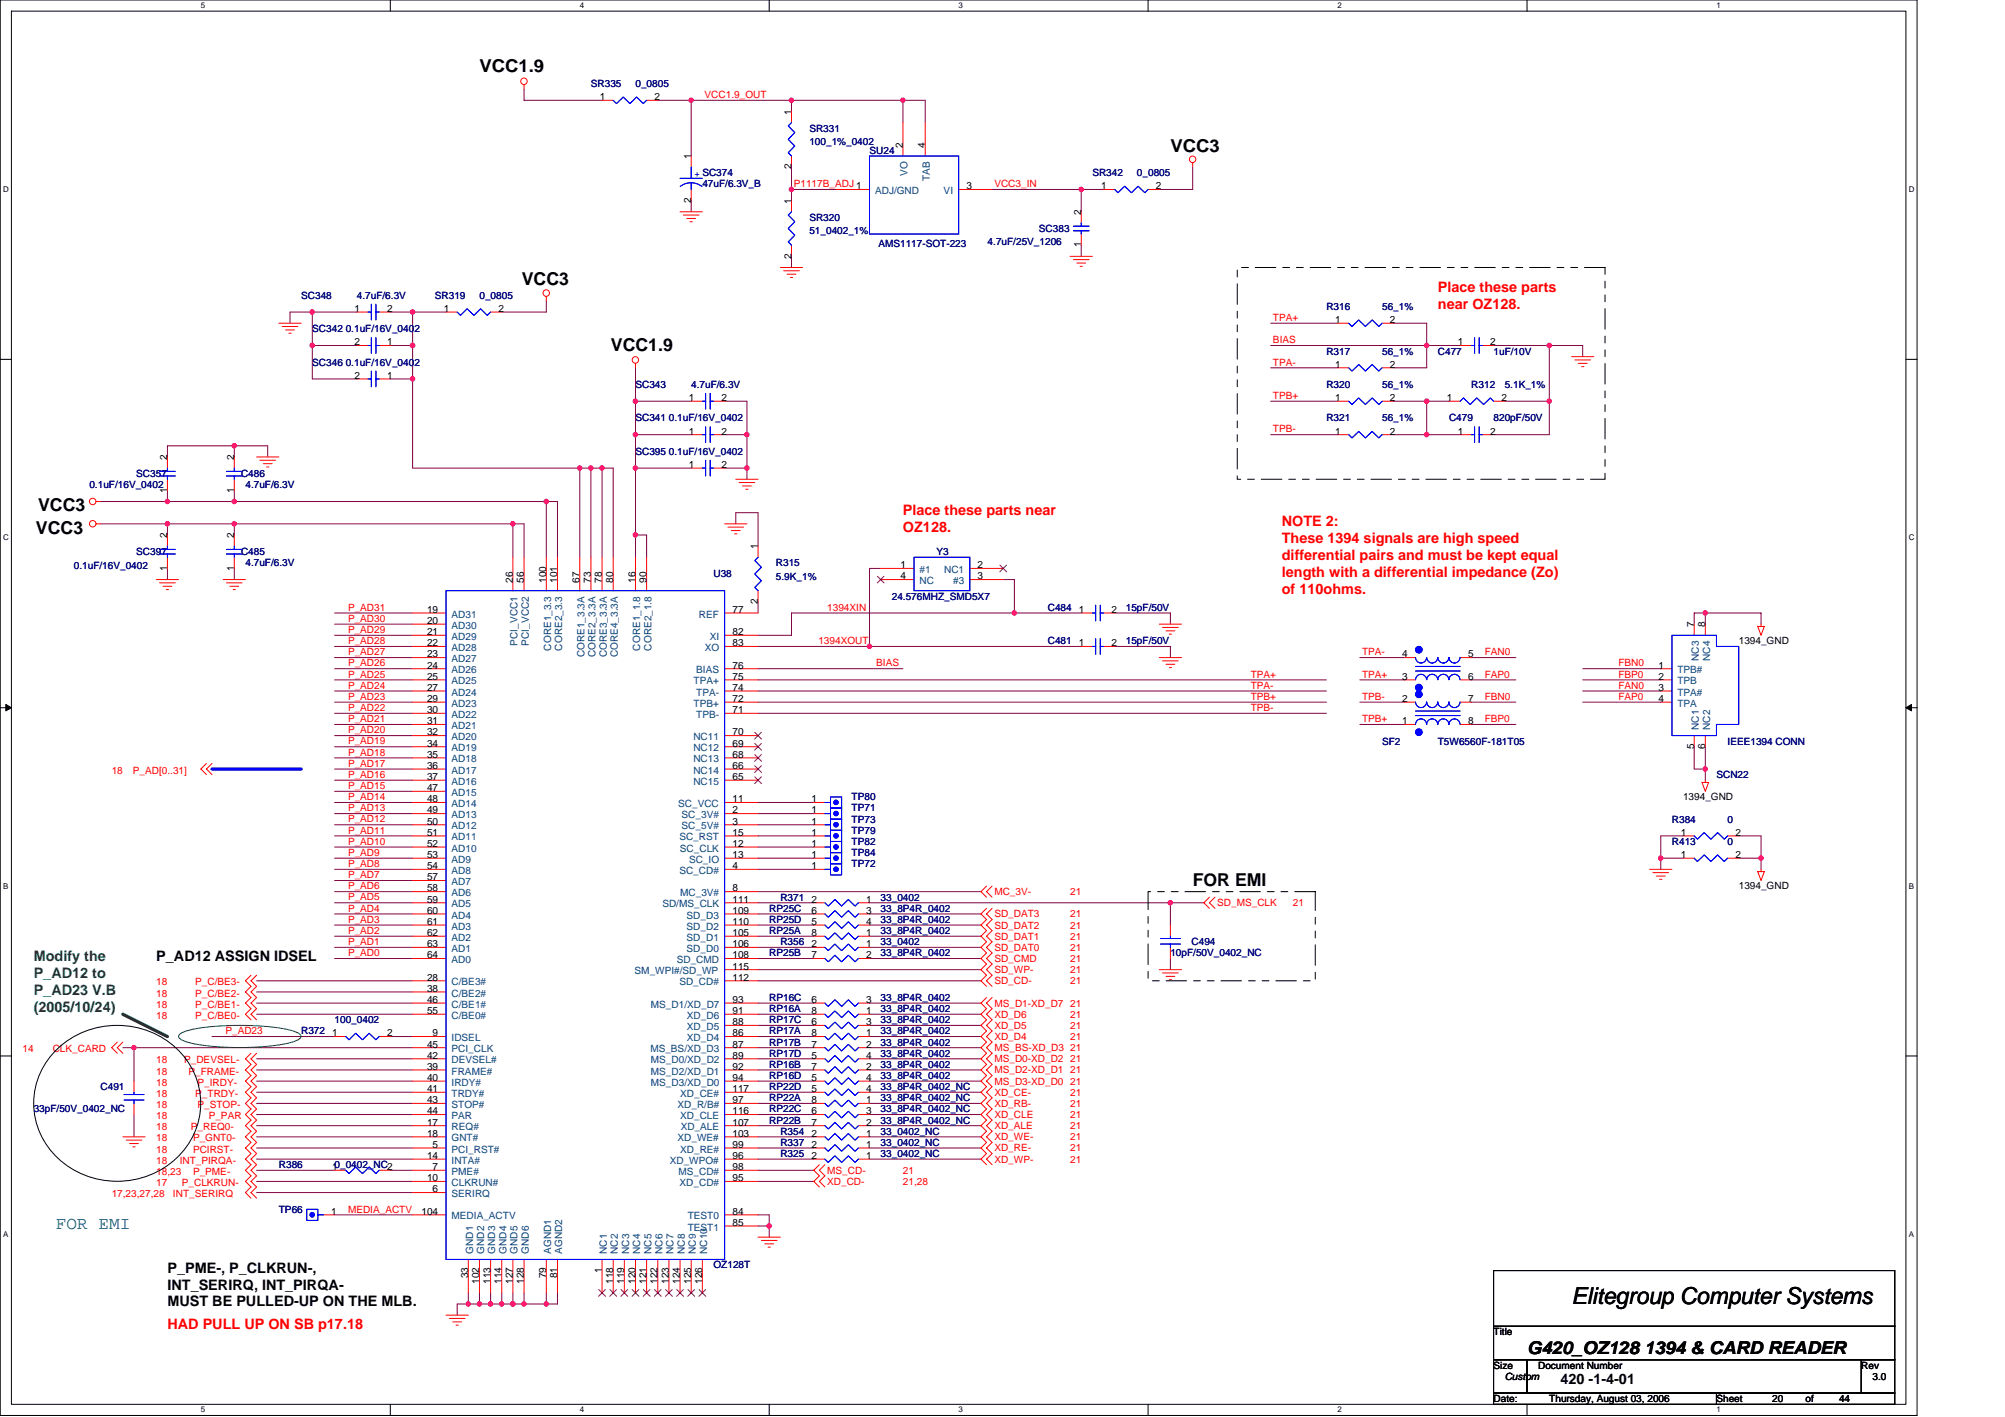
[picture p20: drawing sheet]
<svg xmlns="http://www.w3.org/2000/svg" width="297mm" height="210mm" viewBox="0 0 297 210" stroke-linecap="round" stroke-linejoin="round" font-family="sans-serif">
<defs><g id="words">
<text font-size="3.5" x="232.8" y="193.1">Elitegroup Computer Systems</text>
<g font-size="2.6">
<text x="71" y="10.7">VCC1.9</text>
<text x="173.4" y="22.6">VCC3</text>
<text x="77.3" y="42.2">VCC3</text>
<text x="90.5" y="52">VCC1.9</text>
<text x="5.6" y="75.7">VCC3</text>
<text x="5.3" y="79">VCC3</text>
<text x="176.7" y="131.2">FOR EMI</text>
<text x="226.2" y="200.5">G420_OZ128 1394 &amp; CARD READER</text>
</g>
<text font-size="2.6" fill="#008080" x="8.3" y="182.1">FOR EMI</text>
<g font-size="2.1" fill="#f00">
<text x="213" y="43.3">Place these parts</text>
<text x="213" y="45.8">near OZ128.</text>
<text x="133.8" y="76.3">Place these parts near</text>
<text x="189.9" y="77.9">NOTE 2:</text>
<text x="133.8" y="78.8">OZ128.</text>
<text x="189.9" y="80.5">These 1394 signals are high speed</text>
<text x="189.9" y="83">differential pairs and must be kept equal</text>
<text x="189.9" y="85.5">length with a differential impedance (Zo)</text>
<text x="189.9" y="88">of 110ohms.</text>
<text x="24.8" y="196.8">HAD PULL UP ON SB p17.18</text>
</g>
<g font-size="2.1" fill="#008000">
<text x="5" y="142.3">Modify the</text>
<text x="5" y="144.8">P_AD12 to</text>
<text x="5" y="147.4">P_AD23 V.B</text>
<text x="5" y="149.9">(2005/10/24)</text>
</g>
<g font-size="2.1">
<text x="23.2" y="142.3">P_AD12 ASSIGN IDSEL</text>
<text x="24.8" y="188.6">P_PME-, P_CLKRUN-,</text>
<text x="24.8" y="191.1">INT_SERIRQ, INT_PIRQA-</text>
<text x="24.8" y="193.5">MUST BE PULLED-UP ON THE MLB.</text>
<text x="231.2" y="205.1">420 -1-4-01</text>
</g>
<g font-size="1.5" fill="#000080">
<text x="87.5" y="12.9">SR335</text>
<text x="94.1" y="12.9">0_0805</text>
<text x="119.9" y="19.5">SR331</text>
<text x="119.9" y="21.5">100_1%_0402</text>
<text x="128.8" y="22.8">SU24</text>
<text x="104.1" y="27.7">47uF/6.3V_B</text>
<text x="161.8" y="26.1">SR342</text>
<text x="168.4" y="26.1">0_0805</text>
<text x="119.9" y="32.7">SR320</text>
<text x="119.9" y="34.7">51_0402_1%</text>
<text x="153.9" y="34.4">SC383</text>
<text x="130.1" y="36.7">AMS1117-SOT-223</text>
<text x="146.3" y="36.3">4.7uF/25V_1206</text>
<text x="44.6" y="44.3">SC348</text>
<text x="52.9" y="44.3">4.7uF/6.3V</text>
<text x="64.4" y="44.3">SR319</text>
<text x="71" y="44.3">0_0805</text>
<text x="196.5" y="45.9">R316</text>
<text x="204.8" y="45.9">56_1%</text>
<text x="46.3" y="49.2">SC342 0.1uF/16V_0402</text>
<text x="196.5" y="52.5">R317</text>
<text x="204.8" y="52.5">56_1%</text>
<text x="213" y="52.5">C477</text>
<text x="221.3" y="52.5">1uF/10V</text>
<text x="46.3" y="54.2">SC346 0.1uF/16V_0402</text>
<text x="94.1" y="57.5">SC343</text>
<text x="102.4" y="57.5">4.7uF/6.3V</text>
<text x="196.5" y="57.5">R320</text>
<text x="204.8" y="57.5">56_1%</text>
<text x="218" y="57.5">R312</text>
<text x="222.9" y="57.5">5.1K_1%</text>
<text x="94.1" y="62.4">SC341 0.1uF/16V_0402</text>
<text x="196.5" y="62.4">R321</text>
<text x="204.8" y="62.4">56_1%</text>
<text x="214.7" y="62.4">C479</text>
<text x="221.3" y="62.4">820pF/50V</text>
<text x="20.2" y="70.7">SC357</text>
<text x="35.7" y="70.7">C486</text>
<text x="94.1" y="67.4">SC395 0.1uF/16V_0402</text>
<text x="13.2" y="72.3">0.1uF/16V_0402</text>
<text x="36.4" y="72.3">4.7uF/6.3V</text>
<text x="20.2" y="82.2">SC397</text>
<text x="35.7" y="82.2">C485</text>
<text x="36.4" y="83.9">4.7uF/6.3V</text>
<text x="115" y="83.9">R315</text>
<text x="138.7" y="82.2">Y3</text>
<text x="10.9" y="84.2">0.1uF/16V_0402</text>
<text x="105.7" y="85.5">U38</text>
<text x="115" y="85.9">5.9K_1%</text>
<text x="132.1" y="88.8">24.576MHZ_SMD5X7</text>
<text x="155.2" y="95.4">C481</text>
<text x="155.2" y="90.5">C484</text>
<text x="166.8" y="95.4">15pF/50V</text>
<text x="166.8" y="90.5">15pF/50V</text>
<text x="204.8" y="110.3">SF2</text>
<text x="213" y="110.3">T5W6560F-181T05</text>
<text x="255.9" y="110.3">IEEE1394 CONN</text>
<text x="126.2" y="118.6">TP80</text>
<text x="254.3" y="115.3">SCN22</text>
<text x="126.2" y="121.9">TP73</text>
<text x="126.2" y="123.5">TP79</text>
<text x="126.2" y="125.2">TP82</text>
<text x="126.2" y="120.2">TP71</text>
<text x="247.7" y="125.2">R413</text>
<text x="247.7" y="121.9">R384</text>
<text x="255.9" y="125.2">0</text>
<text x="255.9" y="121.9">0</text>
<text x="126.2" y="126.8">TP84</text>
<text x="126.2" y="128.5">TP72</text>
<text x="114" y="136.7">RP25D</text>
<text x="114" y="135.1">RP25C</text>
<text x="115.6" y="133.4">R371</text>
<text x="130.5" y="133.4">33_0402</text>
<text x="130.5" y="136.7">33_8P4R_0402</text>
<text x="130.5" y="135.1">33_8P4R_0402</text>
<text x="114" y="141.7">RP25B</text>
<text x="114" y="138.4">RP25A</text>
<text x="115.6" y="140">R356</text>
<text x="130.5" y="140">33_0402</text>
<text x="130.5" y="141.7">33_8P4R_0402</text>
<text x="130.5" y="138.4">33_8P4R_0402</text>
<text x="173.4" y="141.7">10pF/50V_0402_NC</text>
<text x="176.5" y="140">C494</text>
<text x="114" y="149.9">RP16A</text>
<text x="114" y="148.3">RP16C</text>
<text x="130.5" y="148.3">33_8P4R_0402</text>
<text x="130.5" y="149.9">33_8P4R_0402</text>
<text x="44.6" y="153.2">R372</text>
<text x="49.6" y="151.6">100_0402</text>
<text x="114" y="153.2">RP17A</text>
<text x="114" y="154.9">RP17B</text>
<text x="114" y="151.6">RP17C</text>
<text x="130.5" y="151.6">33_8P4R_0402</text>
<text x="130.5" y="153.2">33_8P4R_0402</text>
<text x="130.5" y="154.9">33_8P4R_0402</text>
<text x="14.9" y="161.5">C491</text>
<text x="114" y="156.5">RP17D</text>
<text x="114" y="161.5">RP22D</text>
<text x="114" y="158.2">RP16B</text>
<text x="114" y="159.8">RP16D</text>
<text x="130.5" y="156.5">33_8P4R_0402</text>
<text x="130.5" y="161.5">33_8P4R_0402_NC</text>
<text x="130.5" y="159.8">33_8P4R_0402</text>
<text x="130.5" y="158.2">33_8P4R_0402</text>
<text x="5" y="164.8">33pF/50V_0402_NC</text>
<text x="114" y="163.1">RP22A</text>
<text x="114" y="164.8">RP22C</text>
<text x="114" y="166.4">RP22B</text>
<text x="130.5" y="164.8">33_8P4R_0402_NC</text>
<text x="130.5" y="163.1">33_8P4R_0402_NC</text>
<text x="130.5" y="166.4">33_8P4R_0402_NC</text>
<text x="41.3" y="173">R386</text>
<text x="115.6" y="168.1">R354</text>
<text x="115.6" y="171.4">R325</text>
<text x="115.6" y="169.7">R337</text>
<text x="130.5" y="168.1">33_0402_NC</text>
<text x="130.5" y="171.4">33_0402_NC</text>
<text x="130.5" y="169.7">33_0402_NC</text>
<text x="41.3" y="179.6">TP66</text>
<text x="105.7" y="187.9">OZ128T</text>
</g>
<g font-size="1.5">
<text x="88.9" y="14.8">1</text>
<text x="97" y="14.8">2</text>
<text x="117.2" y="17" transform="rotate(-90 117.2 17)">1</text>
<text x="102.4" y="23.6" transform="rotate(-90 102.4 23.6)">1</text>
<text x="133.7" y="21.9" transform="rotate(-90 133.7 21.9)">2</text>
<text x="137.1" y="21.9" transform="rotate(-90 137.1 21.9)">4</text>
<text x="117.2" y="25.1" transform="rotate(-90 117.2 25.1)">2</text>
<text x="143.2" y="28">3</text>
<text x="163.1" y="28">1</text>
<text x="171.3" y="28">2</text>
<text x="102.4" y="30.1" transform="rotate(-90 102.4 30.1)">2</text>
<text x="117.2" y="30.2" transform="rotate(-90 117.2 30.2)">1</text>
<text x="160.2" y="31.9" transform="rotate(-90 160.2 31.9)">2</text>
<text x="117.2" y="38.3" transform="rotate(-90 117.2 38.3)">2</text>
<text x="160.2" y="36.7" transform="rotate(-90 160.2 36.7)">1</text>
<text x="52.5" y="46.2">1</text>
<text x="57.3" y="46.2">2</text>
<text x="65.7" y="46.2">1</text>
<text x="73.8" y="46.2">2</text>
<text x="197.8" y="47.9">1</text>
<text x="205.9" y="47.9">2</text>
<text x="52.5" y="51.2">2</text>
<text x="57.3" y="51.2">1</text>
<text x="216" y="51.2">1</text>
<text x="220.8" y="51.2">2</text>
<text x="52.5" y="56.1">2</text>
<text x="57.3" y="56.1">1</text>
<text x="102.1" y="59.4">1</text>
<text x="106.9" y="59.4">2</text>
<text x="197.8" y="54.5">1</text>
<text x="197.8" y="59.4">1</text>
<text x="205.9" y="54.5">2</text>
<text x="205.9" y="59.4">2</text>
<text x="214.3" y="59.4">1</text>
<text x="222.4" y="59.4">2</text>
<text x="102.1" y="64.4">1</text>
<text x="106.9" y="64.4">2</text>
<text x="197.8" y="64.4">1</text>
<text x="205.9" y="64.4">2</text>
<text x="216" y="64.4">1</text>
<text x="220.8" y="64.4">2</text>
<text x="24.8" y="68.2" transform="rotate(-90 24.8 68.2)">2</text>
<text x="34.7" y="68.2" transform="rotate(-90 34.7 68.2)">2</text>
<text x="102.1" y="69.3">1</text>
<text x="106.9" y="69.3">2</text>
<text x="24.8" y="73" transform="rotate(-90 24.8 73)">1</text>
<text x="34.7" y="73" transform="rotate(-90 34.7 73)">1</text>
<text x="24.8" y="79.7" transform="rotate(-90 24.8 79.7)">2</text>
<text x="34.7" y="79.7" transform="rotate(-90 34.7 79.7)">2</text>
<text x="112.3" y="81.4" transform="rotate(-90 112.3 81.4)">1</text>
<text x="24.8" y="84.5" transform="rotate(-90 24.8 84.5)">1</text>
<text x="34.7" y="84.5" transform="rotate(-90 34.7 84.5)">1</text>
<text x="76" y="86.3" transform="rotate(-90 76 86.3)">26</text>
<text x="77.6" y="86.3" transform="rotate(-90 77.6 86.3)">56</text>
<text x="80.9" y="86.3" transform="rotate(-90 80.9 86.3)">100</text>
<text x="82.6" y="86.3" transform="rotate(-90 82.6 86.3)">101</text>
<text x="85.9" y="86.3" transform="rotate(-90 85.9 86.3)">67</text>
<text x="87.5" y="86.3" transform="rotate(-90 87.5 86.3)">73</text>
<text x="89.2" y="86.3" transform="rotate(-90 89.2 86.3)">78</text>
<text x="90.8" y="86.3" transform="rotate(-90 90.8 86.3)">80</text>
<text x="94.1" y="86.3" transform="rotate(-90 94.1 86.3)">16</text>
<text x="95.8" y="86.3" transform="rotate(-90 95.8 86.3)">90</text>
<text x="112.3" y="89.5" transform="rotate(-90 112.3 89.5)">2</text>
<text x="133.4" y="85.8">4</text>
<text x="133.4" y="84.2">1</text>
<text x="144.8" y="85.8">3</text>
<text x="144.8" y="84.2">2</text>
<text x="63.3" y="90.8">19</text>
<text x="63.3" y="92.4">20</text>
<text x="63.3" y="94.1">21</text>
<text x="63.3" y="95.7">22</text>
<text x="108.5" y="94.1">82</text>
<text x="108.5" y="95.7">83</text>
<text x="108.5" y="90.8">77</text>
<text x="159.8" y="95.7">1</text>
<text x="159.8" y="90.8">1</text>
<text x="164.7" y="95.7">2</text>
<text x="164.7" y="90.8">2</text>
<text x="251" y="92.9" transform="rotate(-90 251 92.9)">7</text>
<text x="252.6" y="92.9" transform="rotate(-90 252.6 92.9)">8</text>
<text x="257.6" y="95.4">1394_GND</text>
<text x="63.3" y="97.4">23</text>
<text x="63.3" y="99">24</text>
<text x="63.3" y="100.7">25</text>
<text x="108.5" y="99">76</text>
<text x="108.5" y="100.7">75</text>
<text x="207.7" y="100.7">3</text>
<text x="207.7" y="97.4">4</text>
<text x="217.5" y="97.4">5</text>
<text x="217.5" y="100.7">6</text>
<text x="245.7" y="99">1</text>
<text x="245.7" y="100.7">2</text>
<text x="63.3" y="102.3">27</text>
<text x="63.3" y="104">29</text>
<text x="63.3" y="105.6">30</text>
<text x="63.3" y="107.3">31</text>
<text x="108.5" y="102.3">74</text>
<text x="108.5" y="105.6">71</text>
<text x="108.5" y="104">72</text>
<text x="207.7" y="107.3">1</text>
<text x="207.7" y="104">2</text>
<text x="217.5" y="107.3">8</text>
<text x="217.5" y="104">7</text>
<text x="245.7" y="102.3">3</text>
<text x="245.7" y="104">4</text>
<text x="63.3" y="108.9">32</text>
<text x="63.3" y="110.6">34</text>
<text x="63.3" y="112.2">35</text>
<text x="63.3" y="113.9">36</text>
<text x="108.5" y="108.9">70</text>
<text x="108.5" y="110.6">69</text>
<text x="108.5" y="112.2">68</text>
<text x="108.5" y="113.9">66</text>
<text x="251" y="111" transform="rotate(-90 251 111)">5</text>
<text x="252.6" y="111" transform="rotate(-90 252.6 111)">6</text>
<text x="63.3" y="115.5">37</text>
<text x="63.3" y="117.2">47</text>
<text x="63.3" y="118.9">48</text>
<text x="108.5" y="115.5">65</text>
<text x="108.5" y="118.9">11</text>
<text x="120.2" y="118.9">1</text>
<text x="249.3" y="118.6">1394_GND</text>
<text x="63.3" y="120.5">49</text>
<text x="63.3" y="122.2">50</text>
<text x="63.3" y="123.8">51</text>
<text x="63.3" y="125.5">52</text>
<text x="108.5" y="123.8">15</text>
<text x="108.5" y="120.5">2</text>
<text x="108.5" y="122.2">3</text>
<text x="108.5" y="125.5">12</text>
<text x="120.2" y="122.2">1</text>
<text x="120.2" y="123.8">1</text>
<text x="120.2" y="125.5">1</text>
<text x="120.2" y="120.5">1</text>
<text x="249" y="123.8">1</text>
<text x="257.1" y="123.8">2</text>
<text x="63.3" y="127.1">53</text>
<text x="63.3" y="128.8">54</text>
<text x="63.3" y="130.4">57</text>
<text x="108.5" y="127.1">13</text>
<text x="108.5" y="128.8">4</text>
<text x="120.2" y="127.1">1</text>
<text x="120.2" y="128.8">1</text>
<text x="249" y="127.1">1</text>
<text x="257.1" y="127.1">2</text>
<text x="257.6" y="131.8">1394_GND</text>
<text x="63.3" y="132.1">58</text>
<text x="63.3" y="133.7">59</text>
<text x="63.3" y="135.4">60</text>
<text x="63.3" y="137">61</text>
<text x="108.5" y="133.7">111</text>
<text x="108.5" y="135.4">109</text>
<text x="108.5" y="137">110</text>
<text x="108.5" y="132.1">8</text>
<text x="120.2" y="137">5</text>
<text x="120.2" y="135.4">6</text>
<text x="120.2" y="133.7">2</text>
<text x="128.3" y="137">4</text>
<text x="128.3" y="135.4">3</text>
<text x="128.3" y="133.7">1</text>
<text x="63.3" y="138.7">62</text>
<text x="63.3" y="140.3">63</text>
<text x="63.3" y="142">64</text>
<text x="108.5" y="142">108</text>
<text x="108.5" y="143.6">115</text>
<text x="108.5" y="138.7">105</text>
<text x="108.5" y="140.3">106</text>
<text x="120.2" y="142">7</text>
<text x="120.2" y="140.3">2</text>
<text x="120.2" y="138.7">8</text>
<text x="128.3" y="142">2</text>
<text x="128.3" y="140.3">1</text>
<text x="128.3" y="138.7">1</text>
<text x="63.3" y="145.3">28</text>
<text x="63.3" y="146.9">38</text>
<text x="63.3" y="148.6">46</text>
<text x="108.5" y="145.3">112</text>
<text x="108.5" y="148.6">93</text>
<text x="120.2" y="148.6">6</text>
<text x="128.3" y="148.6">3</text>
<text x="49.2" y="153.5">1</text>
<text x="57.3" y="153.5">2</text>
<text x="63.3" y="150.2">55</text>
<text x="63.3" y="155.2">45</text>
<text x="64.1" y="153.5">9</text>
<text x="108.5" y="155.2">87</text>
<text x="108.5" y="150.2">91</text>
<text x="108.5" y="151.9">88</text>
<text x="108.5" y="153.5">86</text>
<text x="120.2" y="150.2">8</text>
<text x="120.2" y="153.5">8</text>
<text x="120.2" y="155.2">7</text>
<text x="120.2" y="151.9">6</text>
<text x="128.3" y="150.2">1</text>
<text x="128.3" y="153.5">1</text>
<text x="128.3" y="155.2">2</text>
<text x="128.3" y="151.9">3</text>
<text x="63.3" y="156.8">42</text>
<text x="63.3" y="158.5">39</text>
<text x="63.3" y="160.1">40</text>
<text x="63.3" y="161.8">41</text>
<text x="108.5" y="156.8">89</text>
<text x="108.5" y="158.5">92</text>
<text x="108.5" y="160.1">94</text>
<text x="108.5" y="161.8">117</text>
<text x="120.2" y="156.8">5</text>
<text x="120.2" y="161.8">5</text>
<text x="120.2" y="158.5">7</text>
<text x="120.2" y="160.1">5</text>
<text x="128.3" y="156.8">4</text>
<text x="128.3" y="161.8">4</text>
<text x="128.3" y="158.5">2</text>
<text x="128.3" y="160.1">4</text>
<text x="63.3" y="163.4">43</text>
<text x="63.3" y="165.1">44</text>
<text x="63.3" y="166.7">17</text>
<text x="108.5" y="163.4">97</text>
<text x="108.5" y="166.7">107</text>
<text x="108.5" y="165.1">116</text>
<text x="120.2" y="163.4">8</text>
<text x="120.2" y="165.1">6</text>
<text x="120.2" y="166.7">7</text>
<text x="128.3" y="163.4">1</text>
<text x="128.3" y="165.1">3</text>
<text x="128.3" y="166.7">2</text>
<text x="49.2" y="173.3">10_0402_NC2</text>
<text x="63.3" y="168.4">18</text>
<text x="63.3" y="171.7">14</text>
<text x="64.1" y="170">5</text>
<text x="64.1" y="173.3">7</text>
<text x="108.5" y="173.3">98</text>
<text x="108.5" y="168.4">103</text>
<text x="108.5" y="170">99</text>
<text x="108.5" y="171.7">96</text>
<text x="120.2" y="168.4">2</text>
<text x="120.2" y="171.7">2</text>
<text x="120.2" y="170">2</text>
<text x="128.3" y="168.4">1</text>
<text x="128.3" y="171.7">1</text>
<text x="128.3" y="170">1</text>
<text x="49.1" y="179.9">1</text>
<text x="62.4" y="179.9">104</text>
<text x="63.3" y="175">10</text>
<text x="64.1" y="176.6">6</text>
<text x="108.5" y="175">95</text>
<text x="108.5" y="179.9">84</text>
<text x="108.5" y="181.6">85</text>
<text x="69.4" y="189.4" transform="rotate(-90 69.4 189.4)">33</text>
<text x="71" y="190.2" transform="rotate(-90 71 190.2)">102</text>
<text x="72.7" y="190.2" transform="rotate(-90 72.7 190.2)">113</text>
<text x="74.3" y="190.2" transform="rotate(-90 74.3 190.2)">114</text>
<text x="76" y="190.2" transform="rotate(-90 76 190.2)">127</text>
<text x="77.6" y="190.2" transform="rotate(-90 77.6 190.2)">128</text>
<text x="80.9" y="189.4" transform="rotate(-90 80.9 189.4)">79</text>
<text x="82.6" y="189.4" transform="rotate(-90 82.6 189.4)">81</text>
<text x="89.2" y="188.6" transform="rotate(-90 89.2 188.6)">1</text>
<text x="90.8" y="190.2" transform="rotate(-90 90.8 190.2)">118</text>
<text x="92.5" y="190.2" transform="rotate(-90 92.5 190.2)">119</text>
<text x="94.1" y="190.2" transform="rotate(-90 94.1 190.2)">120</text>
<text x="95.8" y="190.2" transform="rotate(-90 95.8 190.2)">121</text>
<text x="97.4" y="190.2" transform="rotate(-90 97.4 190.2)">122</text>
<text x="99.1" y="190.2" transform="rotate(-90 99.1 190.2)">123</text>
<text x="100.7" y="190.2" transform="rotate(-90 100.7 190.2)">124</text>
<text x="102.4" y="190.2" transform="rotate(-90 102.4 190.2)">125</text>
<text x="104" y="190.2" transform="rotate(-90 104 190.2)">126</text>
<text x="221.3" y="197.8">Title</text>
<text x="221.3" y="202.8">Size</text>
<text x="227.9" y="202.8">Document Number</text>
<text x="275.8" y="202.8">Rev</text>
<text x="221.3" y="207.7">Date:</text>
<text x="222.9" y="204.4">Custom</text>
<text x="229.5" y="207.7">Thursday, August 03, 2006</text>
<text x="254.3" y="207.7">Sheet</text>
<text x="262.5" y="207.7">20</text>
<text x="267.5" y="207.7">of</text>
<text x="272.5" y="207.7">44</text>
<text x="277.4" y="204.4">3.0</text>
</g>
<g font-size="1.5" fill="#f00">
<text x="104.4" y="14.5">VCC1.9_OUT</text>
<text x="117.6" y="27.7">P1117B_ADJ 1</text>
<text x="147.3" y="27.7">VCC3_IN</text>
<text x="188.6" y="47.5">TPA+</text>
<text x="188.6" y="50.8">BIAS</text>
<text x="188.6" y="54.1">TPA-</text>
<text x="188.6" y="59.1">TPB+</text>
<text x="188.6" y="64.1">TPB-</text>
<text x="51.6" y="90.5">P_AD31</text>
<text x="51.6" y="92.1">P_AD30</text>
<text x="51.6" y="93.8">P_AD29</text>
<text x="51.6" y="95.4">P_AD28</text>
<text x="121.2" y="95.4">1394XOUT</text>
<text x="122.6" y="90.5">1394XIN</text>
<text x="51.6" y="97.1">P_AD27</text>
<text x="51.6" y="98.7">P_AD26</text>
<text x="51.6" y="100.4">P_AD25</text>
<text x="129.8" y="98.7">BIAS</text>
<text x="185.3" y="100.4">TPA+</text>
<text x="201.8" y="100.4">TPA+</text>
<text x="201.8" y="97.1">TPA-</text>
<text x="220" y="97.1">FAN0</text>
<text x="220" y="100.4">FAP0</text>
<text x="239.8" y="98.7">FBN0</text>
<text x="239.8" y="100.4">FBP0</text>
<text x="51.6" y="102">P_AD24</text>
<text x="51.6" y="103.7">P_AD23</text>
<text x="51.6" y="105.3">P_AD22</text>
<text x="51.6" y="107">P_AD21</text>
<text x="185.3" y="102">TPA-</text>
<text x="185.3" y="103.7">TPB+</text>
<text x="185.3" y="105.3">TPB-</text>
<text x="201.8" y="107">TPB+</text>
<text x="201.8" y="103.7">TPB-</text>
<text x="220" y="103.7">FBN0</text>
<text x="220" y="107">FBP0</text>
<text x="239.8" y="103.7">FAP0</text>
<text x="239.8" y="102">FAN0</text>
<text x="51.6" y="108.6">P_AD20</text>
<text x="51.6" y="110.3">P_AD19</text>
<text x="51.6" y="111.9">P_AD18</text>
<text x="51.6" y="113.6">P_AD17</text>
<text x="16.5" y="114.6">18</text>
<text x="19.7" y="114.6">P_AD[0..31]</text>
<text x="51.6" y="115.2">P_AD16</text>
<text x="51.6" y="116.9">P_AD15</text>
<text x="51.6" y="118.5">P_AD14</text>
<text x="51.6" y="120.2">P_AD13</text>
<text x="51.6" y="121.8">P_AD12</text>
<text x="51.6" y="123.5">P_AD11</text>
<text x="51.6" y="125.1">P_AD10</text>
<text x="51.6" y="126.8">P_AD9</text>
<text x="51.6" y="128.4">P_AD8</text>
<text x="51.6" y="130.1">P_AD7</text>
<text x="51.6" y="131.7">P_AD6</text>
<text x="51.6" y="133.4">P_AD5</text>
<text x="51.6" y="135">P_AD4</text>
<text x="51.6" y="136.7">P_AD3</text>
<text x="147.3" y="132.6">MC_3V-</text>
<text x="147.3" y="137.5">SD_DAT2</text>
<text x="147.3" y="135.9">SD_DAT3</text>
<text x="158.5" y="132.6">21</text>
<text x="158.5" y="137.5">21</text>
<text x="158.5" y="135.9">21</text>
<text x="180.3" y="134.2">SD_MS_CLK</text>
<text x="191.6" y="134.2">21</text>
<text x="51.6" y="138.3">P_AD2</text>
<text x="51.6" y="140">P_AD1</text>
<text x="51.6" y="141.6">P_AD0</text>
<text x="147.3" y="142.5">SD_CMD</text>
<text x="147.3" y="140.8">SD_DAT0</text>
<text x="147.3" y="139.2">SD_DAT1</text>
<text x="158.5" y="142.5">21</text>
<text x="158.5" y="140.8">21</text>
<text x="158.5" y="139.2">21</text>
<text x="23.2" y="146">18</text>
<text x="23.2" y="147.6">18</text>
<text x="23.2" y="149.3">18</text>
<text x="28.9" y="146">P_C/BE3-</text>
<text x="28.9" y="147.6">P_C/BE2-</text>
<text x="28.9" y="149.3">P_C/BE1-</text>
<text x="147.3" y="145.8">SD_CD-</text>
<text x="147.3" y="144.1">SD_WP-</text>
<text x="147.3" y="149.1">MS_D1-XD_D7 21</text>
<text x="158.5" y="145.8">21</text>
<text x="158.5" y="144.1">21</text>
<text x="3.3" y="155.9">14</text>
<text x="7.8" y="155.9">CLK_CARD</text>
<text x="23.2" y="150.9">18</text>
<text x="28.9" y="150.9">P_C/BE0-</text>
<text x="33.4" y="153.2">P_AD23</text>
<text x="147.3" y="150.7">XD_D6</text>
<text x="147.3" y="152.4">XD_D5</text>
<text x="147.3" y="154.1">XD_D4</text>
<text x="147.3" y="155.7">MS_BS-XD_D3 21</text>
<text x="158.5" y="150.7">21</text>
<text x="158.5" y="152.4">21</text>
<text x="158.5" y="154.1">21</text>
<text x="23.2" y="157.5">18</text>
<text x="23.2" y="160.8">18</text>
<text x="23.2" y="159.2">18</text>
<text x="27.3" y="157.5">P_DEVSEL-</text>
<text x="27.9" y="159.2">P_FRAME-</text>
<text x="29.3" y="160.8">P_IRDY-</text>
<text x="147.3" y="157.4">MS_D0-XD_D2 21</text>
<text x="147.3" y="159">MS_D2-XD_D1 21</text>
<text x="147.3" y="160.7">MS_D3-XD_D0 21</text>
<text x="23.2" y="167.4">18</text>
<text x="23.2" y="162.5">18</text>
<text x="23.2" y="165.8">18</text>
<text x="23.2" y="164.1">18</text>
<text x="28.3" y="167.4">P_REQ0-</text>
<text x="28.9" y="162.5">P_TRDY-</text>
<text x="29.3" y="164.1">P_STOP-</text>
<text x="30.9" y="165.8">P_PAR</text>
<text x="147.3" y="165.6">XD_CLE</text>
<text x="147.3" y="167.3">XD_ALE</text>
<text x="147.3" y="162.3">XD_CE-</text>
<text x="147.3" y="164">XD_RB-</text>
<text x="158.5" y="165.6">21</text>
<text x="158.5" y="167.3">21</text>
<text x="158.5" y="162.3">21</text>
<text x="158.5" y="164">21</text>
<text x="23.2" y="169.1">18</text>
<text x="23.2" y="170.7">18</text>
<text x="23.2" y="172.4">18</text>
<text x="26.6" y="172.4">INT_PIRQA-</text>
<text x="28.6" y="169.1">P_GNT0-</text>
<text x="28.6" y="170.7">PCIRST-</text>
<text x="122.6" y="173.9">MS_CD-</text>
<text x="133.8" y="173.9">21</text>
<text x="147.3" y="168.9">XD_WE-</text>
<text x="147.3" y="170.6">XD_RE-</text>
<text x="147.3" y="172.2">XD_WP-</text>
<text x="158.5" y="170.6">21</text>
<text x="158.5" y="168.9">21</text>
<text x="158.5" y="172.2">21</text>
<text x="16.5" y="177.3">17,23,27,28</text>
<text x="23.2" y="174">18,23</text>
<text x="23.2" y="175.7">17</text>
<text x="25.6" y="177.3">INT_SERIRQ</text>
<text x="26.9" y="175.7">P_CLKRUN-</text>
<text x="28.6" y="174">P_PME-</text>
<text x="51.6" y="179.6">MEDIA_ACTV</text>
<text x="122.6" y="175.5">XD_CD-</text>
<text x="133.8" y="175.5">21,28</text>
</g>
<text font-size="1.5" fill="#00f" x="102.9" y="26.3">+ SC374</text>
<g font-size="1.5" fill="#004080">
<text x="129.6" y="28.7">ADJ/GND</text>
<text x="134.5" y="26.1" transform="rotate(-90 134.5 26.1)">VO</text>
<text x="137.8" y="26.8" transform="rotate(-90 137.8 26.8)">TAB</text>
<text x="139.8" y="28.7">VI</text>
<text x="136.2" y="86.5">NC</text>
<text x="136.2" y="84.9">#1</text>
<text x="139.9" y="84.9">NC1</text>
<text x="141.2" y="86.5">#3</text>
<text x="66.9" y="91.5">AD31</text>
<text x="66.9" y="93.1">AD30</text>
<text x="66.9" y="94.8">AD29</text>
<text x="76.7" y="95.6" transform="rotate(-90 76.7 95.6)">PCI_VCC1</text>
<text x="78.3" y="95.6" transform="rotate(-90 78.3 95.6)">PCI_VCC2</text>
<text x="103.5" y="91.5">REF</text>
<text x="105.2" y="94.8">XI</text>
<text x="66.9" y="96.4">AD28</text>
<text x="66.9" y="98.1">AD27</text>
<text x="66.9" y="99.7">AD26</text>
<text x="66.9" y="101.4">AD25</text>
<text x="81.6" y="96.4" transform="rotate(-90 81.6 96.4)">CORE1_3.3</text>
<text x="83.3" y="96.4" transform="rotate(-90 83.3 96.4)">CORE2_3.3</text>
<text x="86.6" y="97.4" transform="rotate(-90 86.6 97.4)">CORE1_3.3A</text>
<text x="88.2" y="97.4" transform="rotate(-90 88.2 97.4)">CORE2_3.3A</text>
<text x="89.9" y="97.4" transform="rotate(-90 89.9 97.4)">CORE3_3.3A</text>
<text x="91.5" y="97.4" transform="rotate(-90 91.5 97.4)">CORE4_3.3A</text>
<text x="94.8" y="96.4" transform="rotate(-90 94.8 96.4)">CORE1_1.8</text>
<text x="96.5" y="96.4" transform="rotate(-90 96.5 96.4)">CORE2_1.8</text>
<text x="102.8" y="101.4">TPA+</text>
<text x="103.1" y="99.7">BIAS</text>
<text x="104.4" y="96.4">XO</text>
<text x="248.5" y="99.7">TPB#</text>
<text x="248.5" y="101.4">TPB</text>
<text x="251.7" y="97.9" transform="rotate(-90 251.7 97.9)">NC3</text>
<text x="253.3" y="97.9" transform="rotate(-90 253.3 97.9)">NC4</text>
<text x="66.9" y="103">AD24</text>
<text x="66.9" y="104.7">AD23</text>
<text x="66.9" y="106.3">AD22</text>
<text x="66.9" y="108">AD21</text>
<text x="102.8" y="104.7">TPB+</text>
<text x="103.1" y="103">TPA-</text>
<text x="103.1" y="106.3">TPB-</text>
<text x="248.5" y="103">TPA#</text>
<text x="248.5" y="104.7">TPA</text>
<text x="66.9" y="109.6">AD20</text>
<text x="66.9" y="111.3">AD19</text>
<text x="66.9" y="112.9">AD18</text>
<text x="102.7" y="109.6">NC11</text>
<text x="102.7" y="111.3">NC12</text>
<text x="102.7" y="112.9">NC13</text>
<text x="251.7" y="108.1" transform="rotate(-90 251.7 108.1)">NC1</text>
<text x="253.3" y="108.1" transform="rotate(-90 253.3 108.1)">NC2</text>
<text x="66.9" y="114.6">AD17</text>
<text x="66.9" y="116.2">AD16</text>
<text x="66.9" y="117.9">AD15</text>
<text x="66.9" y="119.5">AD14</text>
<text x="100.5" y="119.5">SC_VCC</text>
<text x="102.7" y="114.6">NC14</text>
<text x="102.7" y="116.2">NC15</text>
<text x="66.9" y="121.2">AD13</text>
<text x="66.9" y="122.9">AD12</text>
<text x="66.9" y="124.5">AD11</text>
<text x="100.6" y="124.5">SC_RST</text>
<text x="101" y="121.2">SC_3V#</text>
<text x="101" y="122.9">SC_5V#</text>
<text x="66.9" y="126.2">AD10</text>
<text x="66.9" y="127.8">AD9</text>
<text x="66.9" y="129.5">AD8</text>
<text x="66.9" y="131.1">AD7</text>
<text x="100.6" y="129.5">SC_CD#</text>
<text x="100.7" y="126.2">SC_CLK</text>
<text x="102.1" y="127.8">SC_IO</text>
<text x="66.9" y="132.8">AD6</text>
<text x="66.9" y="134.4">AD5</text>
<text x="66.9" y="136.1">AD4</text>
<text x="66.9" y="137.7">AD3</text>
<text x="98.1" y="134.4">SD/MS_CLK</text>
<text x="100.8" y="132.8">MC_3V#</text>
<text x="101.7" y="136.1">SD_D3</text>
<text x="101.7" y="137.7">SD_D2</text>
<text x="66.9" y="139.4">AD2</text>
<text x="66.9" y="141">AD1</text>
<text x="66.9" y="142.7">AD0</text>
<text x="100.3" y="142.7">SD_CMD</text>
<text x="101.7" y="139.4">SD_D1</text>
<text x="101.7" y="141">SD_D0</text>
<text x="66.9" y="146">C/BE3#</text>
<text x="66.9" y="147.6">C/BE2#</text>
<text x="66.9" y="149.3">C/BE1#</text>
<text x="94" y="144.3">SM_WPI#/SD_WP</text>
<text x="96.4" y="149.3">MS_D1/XD_D7</text>
<text x="100.6" y="146">SD_CD#</text>
<text x="66.9" y="150.9">C/BE0#</text>
<text x="66.9" y="154.2">IDSEL</text>
<text x="66.9" y="155.9">PCI_CLK</text>
<text x="96.3" y="155.9">MS_BS/XD_D3</text>
<text x="101.8" y="150.9">XD_D6</text>
<text x="101.8" y="152.6">XD_D5</text>
<text x="101.8" y="154.2">XD_D4</text>
<text x="66.9" y="157.5">DEVSEL#</text>
<text x="66.9" y="159.2">FRAME#</text>
<text x="66.9" y="160.8">IRDY#</text>
<text x="96.4" y="157.5">MS_D0/XD_D2</text>
<text x="96.4" y="159.2">MS_D2/XD_D1</text>
<text x="96.4" y="160.8">MS_D3/XD_D0</text>
<text x="66.9" y="162.5">TRDY#</text>
<text x="66.9" y="164.1">STOP#</text>
<text x="66.9" y="165.8">PAR</text>
<text x="66.9" y="167.4">REQ#</text>
<text x="100.4" y="164.1">XD_R/B#</text>
<text x="100.8" y="162.5">XD_CE#</text>
<text x="100.8" y="165.8">XD_CLE</text>
<text x="100.9" y="167.4">XD_ALE</text>
<text x="66.9" y="169.1">GNT#</text>
<text x="66.9" y="170.7">PCI_RST#</text>
<text x="66.9" y="172.4">INTA#</text>
<text x="99.2" y="172.4">XD_WPO#</text>
<text x="100.4" y="169.1">XD_WE#</text>
<text x="100.8" y="170.7">XD_RE#</text>
<text x="66.9" y="174">PME#</text>
<text x="66.9" y="175.7">CLKRUN#</text>
<text x="66.9" y="177.3">SERIRQ</text>
<text x="100.5" y="174">MS_CD#</text>
<text x="100.7" y="175.7">XD_CD#</text>
<text x="66.9" y="180.6">MEDIA_ACTV</text>
<text x="70.1" y="185.7" transform="rotate(-90 70.1 185.7)">GND1</text>
<text x="71.7" y="185.7" transform="rotate(-90 71.7 185.7)">GND2</text>
<text x="73.4" y="185.7" transform="rotate(-90 73.4 185.7)">GND3</text>
<text x="75" y="185.7" transform="rotate(-90 75 185.7)">GND4</text>
<text x="76.7" y="185.7" transform="rotate(-90 76.7 185.7)">GND5</text>
<text x="78.3" y="185.7" transform="rotate(-90 78.3 185.7)">GND6</text>
<text x="81.6" y="185.7" transform="rotate(-90 81.6 185.7)">AGND1</text>
<text x="83.3" y="185.7" transform="rotate(-90 83.3 185.7)">AGND2</text>
<text x="89.9" y="185.7" transform="rotate(-90 89.9 185.7)">NC1</text>
<text x="91.5" y="185.7" transform="rotate(-90 91.5 185.7)">NC2</text>
<text x="93.2" y="185.7" transform="rotate(-90 93.2 185.7)">NC3</text>
<text x="94.8" y="185.7" transform="rotate(-90 94.8 185.7)">NC4</text>
<text x="96.5" y="185.7" transform="rotate(-90 96.5 185.7)">NC5</text>
<text x="98.1" y="185.7" transform="rotate(-90 98.1 185.7)">NC6</text>
<text x="99.8" y="185.7" transform="rotate(-90 99.8 185.7)">NC7</text>
<text x="101.4" y="185.7" transform="rotate(-90 101.4 185.7)">NC8</text>
<text x="101.9" y="180.6">TEST0</text>
<text x="101.9" y="182.3">TEST1</text>
<text x="103.1" y="185.7" transform="rotate(-90 103.1 185.7)">NC9</text>
<text x="104.8" y="185.7" transform="rotate(-90 104.8 185.7)">NC10</text>
</g>
<g font-size="1.2">
<text x="29.8" y="1.2">5</text>
<text x="85.9" y="1.2">4</text>
<text x="142" y="1.2">3</text>
<text x="198.2" y="1.2">2</text>
<text x="254.3" y="1.2">1</text>
<text x=".5" y="28.5">D</text>
<text x="282.8" y="28.5">D</text>
<text x=".5" y="80.1">C</text>
<text x="282.8" y="80.1">C</text>
<text x=".5" y="131.7">B</text>
<text x="282.8" y="131.7">B</text>
<text x=".5" y="183.2">A</text>
<text x="282.8" y="183.2">A</text>
<text x="29.8" y="209.2">5</text>
<text x="85.9" y="209.2">4</text>
<text x="142" y="209.2">3</text>
<text x="198.2" y="209.2">2</text>
<text x="254.3" y="209.2">1</text>
</g>
</g></defs>
<path d="M0 0h284v209.7h-284zM1.7 1.7h280.7v206.3h-280.7z" fill="none" stroke="#000" stroke-width=".15"/>
<g fill="#fff">
<path d="M29.8 .2h.6v1.3h-.6z"/>
<path d="M29.8 208.2h.6v1.3h-.6z"/>
</g>
<path d="M57.8 0v1.7M57.8 208v1.7" fill="none" stroke="#000" stroke-width=".15"/>
<g fill="#fff">
<path d="M85.9 .2h.6v1.3h-.6z"/>
<path d="M85.9 208.2h.6v1.3h-.6z"/>
</g>
<path d="M114 0v1.7M114 208v1.7" fill="none" stroke="#000" stroke-width=".15"/>
<g fill="#fff">
<path d="M142 .2h.7v1.3h-.7z"/>
<path d="M142 208.2h.7v1.3h-.7z"/>
</g>
<path d="M170.1 0v1.7M170.1 208v1.7" fill="none" stroke="#000" stroke-width=".15"/>
<g fill="#fff">
<path d="M198.2 .2h.6v1.3h-.6z"/>
<path d="M198.2 208.2h.6v1.3h-.6z"/>
</g>
<path d="M226.2 0v1.7M226.2 208v1.7" fill="none" stroke="#000" stroke-width=".15"/>
<g fill="#fff">
<path d="M254.3 .2h.6v1.3h-.6z"/>
<path d="M254.3 208.2h.6v1.3h-.6z"/>
<path d="M.5 27.4h.8v1.3h-.8z"/>
<path d="M282.8 27.4h.8v1.3h-.8z"/>
<path d="M.5 79h.8v1.3h-.8z"/>
<path d="M282.8 79h.8v1.3h-.8z"/>
</g>
<path d="M0 53.2h1.7M282.4 53.2h1.6" fill="none" stroke="#000" stroke-width=".15"/>
<g fill="#fff">
<path d="M.5 130.6h.7v1.3h-.7z"/>
<path d="M282.8 130.6h.7v1.3h-.7z"/>
</g>
<path d="M0 104.8h1.7M282.4 104.8h1.6" fill="none" stroke="#000" stroke-width=".15"/>
<path d="M.9 104.4l.8 .4-.8 .5zM282.4 104.8l.8-.4v.9z" fill="#000" stroke="#000" stroke-width=".15"/>
<g fill="#fff">
<path d="M.5 182.2h.7v1.3h-.7z"/>
<path d="M282.8 182.2h.7v1.3h-.7z"/>
</g>
<path d="M0 156.4h1.7M8.6 155.3a12.9 12.9 0 0 1 19.9 3.1 11.2 11.2 0 0 1-5.7 15.4 12.7 12.7 0 0 1-17.1-6.5 11 11 0 0 1 2.9-12zM282.4 156.4h1.6M221.3 188.2h59.4v8.3h-59.4zM221.3 196.5h59.4v4.9h-59.4zM221.3 201.4h4.9v5h-4.9zM221.3 206.4h33v1.6h-33zM226.2 201.4h49.6v5h-49.6zM254.3 206.4h26.4v1.6h-26.4zM275.8 201.4h4.9v5h-4.9z" fill="none" stroke="#000" stroke-width=".15"/>
<g fill="none" stroke="#800040" stroke-width=".15">
<path d="M77.6 13.2v1.7h11.6M97.4 14.9h39.7v3.3M102.4 14.9v8.2M117.3 14.9v1.6M133.8 14.9v3.3M102.4 29.7v1.7M117.3 24.8v4.9M117.3 38v1.6M117.3 28.1h6.6M147 28.1h16.5M160.2 28.1v3.3M160.2 36.3v1.7"/>
<path d="M176.7 24.8v3.3h-5M46.3 51.2h6.6M46.3 46.2v9.9h6.6M52.9 46.2h-9.9v1.7M57.8 46.2h8.3M57.8 51.2h3.3M57.8 56.1h3.3M61.1 46.2v23.1h29.7v13.2M80.9 44.6v1.6h-6.6M94.1 59.4h8.3M94.1 54.5v28M107.4 59.4h3.3v11.6"/>
<path d="M188.3 51.2h28M188.3 59.4h9.9M188.3 47.9h9.9M188.3 54.5h9.9M206.4 59.4h8.3M206.4 47.9h5v6.6h-5M211.4 59.4v5M221.3 51.2h8.2M222.9 59.4h6.6M229.5 51.2h5v1.6M229.5 51.2v13.2h-8.2M14.9 74.3h67.7v8.2"/>
<path d="M14.9 77.6h62.7v4.9M24.8 67.7v-1.7h14.9v1.7M24.8 72.6v1.7M24.8 77.6v1.6M34.7 66v1.7M34.7 72.6v1.7M34.7 77.6v1.6M76 77.6v4.9M80.9 74.3v8.2M85.9 69.3v13.2M87.5 69.3v13.2M89.2 69.3v13.2"/>
<path d="M94.1 64.4h8.3M94.1 69.3h8.3M94.1 79.2h1.7v3.3M107.4 64.4h3.3M107.4 69.3h3.3M109 77.6v-1.7h3.3v5M188.3 64.4h9.9M206.4 64.4h9.9M24.8 84.2v1.7M34.7 84.2v1.7M49.6 99.1h11.5M49.6 90.8h11.5"/>
<path d="M49.6 92.5h11.5M49.6 94.1h11.5M49.6 95.8h11.5M49.6 97.4h11.5M112.3 99.1h21.5M112.3 95.8h47.9M112.3 89.2v1.6M130.5 84.2h-1.7v11.6M148.6 85.9h1.7v4.9M160.2 90.8h-42.9v3.3h-5M165.1 90.8h8.3v1.7M165.1 95.8h8.3v1.6"/>
<path d="M201.5 97.4h6.6M218 97.4h6.6M234.5 99.1h11.5M251 92.5v-1.7h9.9v1.7M252.6 90.8v1.7M49.6 113.9h11.5M49.6 104h11.5M49.6 102.4h11.5M49.6 100.7h11.5M49.6 105.7h11.5M49.6 107.3h11.5M49.6 109h11.5"/>
<path d="M49.6 110.6h11.5M49.6 112.3h11.5M49.6 115.6h11.5M49.6 117.2h11.5M49.6 118.9h11.5M112.3 104h84.2M112.3 102.4h84.2M112.3 100.7h84.2M112.3 105.7h84.2M112.3 118.9h8.3M201.5 104h6.6M201.5 100.7h6.6"/>
<path d="M201.5 107.3h6.6M218 104h6.6M218 100.7h6.6M218 107.3h6.6M234.5 104h11.5M234.5 102.4h11.5M234.5 100.7h11.5M251 110.6v3.3h1.6M252.6 110.6v5M49.6 120.5h11.5M49.6 122.2h11.5M49.6 123.8h11.5"/>
<path d="M49.6 125.5h11.5M49.6 127.1h11.5M49.6 128.8h11.5M49.6 130.4h11.5M49.6 132.1h11.5M49.6 133.7h11.5M49.6 135.4h11.5M49.6 137h11.5M49.6 138.7h11.5M112.3 120.5h8.3M112.3 122.2h8.3M112.3 123.8h8.3"/>
<path d="M112.3 125.5h8.3M112.3 127.1h8.3M112.3 128.8h8.3M112.3 132.1h33M112.3 133.7h8.3M112.3 135.4h8.3M112.3 137h8.3M112.3 138.7h8.3M128.8 133.7h49.5M128.8 135.4h16.5M128.8 137h16.5M128.8 138.7h16.5"/>
<path d="M173.4 133.7v3.3M246 127.1h3.3M249.3 123.8h-3.3v5M257.6 123.8h3.3v5M257.6 127.1h3.3M18.2 155.2h42.9M19.9 155.2v4.9M31.4 153.5h18.2M38 145.3h23.1M38 146.9h23.1M38 148.6h23.1M38 150.2h23.1"/>
<path d="M38 156.8h23.1M38 158.5h23.1M49.6 140.3h11.5M49.6 142h11.5M57.8 153.5h3.3M112.3 140.3h8.3M112.3 142h8.3M112.3 143.6h33M112.3 145.3h33M112.3 148.6h8.3M112.3 150.2h8.3M112.3 151.9h8.3"/>
<path d="M112.3 153.5h8.3M112.3 155.2h8.3M112.3 156.8h8.3M112.3 158.5h8.3M128.8 140.3h16.5M128.8 142h16.5M128.8 148.6h16.5M128.8 150.2h16.5M128.8 151.9h16.5M128.8 153.5h16.5M128.8 155.2h16.5M128.8 156.8h16.5"/>
<path d="M128.8 158.5h16.5M173.4 142v1.6M19.9 165.1v3.3M38 160.1h23.1M38 161.8h23.1M38 163.4h23.1M38 165.1h23.1M38 166.8h23.1M38 168.4h23.1M38 170.1h23.1M38 171.7h23.1M38 173.4h11.6"/>
<path d="M38 175h23.1M38 176.7h23.1M49.6 180h11.5M57.8 173.4h3.3M112.3 160.1h8.3M112.3 161.8h8.3M112.3 163.4h8.3M112.3 165.1h8.3M112.3 166.8h8.3M112.3 168.4h8.3M112.3 170.1h8.3M112.3 171.7h8.3"/>
<path d="M112.3 173.4h8.3M112.3 175h8.3M112.3 180h1.7v3.3M128.8 160.1h16.5M128.8 161.8h16.5M128.8 163.4h16.5M128.8 165.1h16.5M128.8 166.8h16.5M128.8 168.4h16.5M128.8 170.1h16.5M128.8 171.7h16.5M69.4 191.5v1.7"/>
<path d="M71 191.5v1.7M72.7 191.5v1.7M74.3 191.5v1.7M76 191.5v1.7M77.6 191.5v1.7M80.9 191.5v1.7M82.6 191.5v1.7h-14.9v1.6M112.3 181.6h1.7"/>
</g>
<g fill="#f0f" stroke="#f0f" stroke-width=".15">
<circle cx="252.6" cy="90.8" r=".33"/>
<circle cx="252.6" cy="113.9" r=".33"/>
<circle cx="61.1" cy="46.2" r=".33"/>
<circle cx="94.1" cy="59.4" r=".33"/>
<circle cx="113.9" cy="181.6" r=".33"/>
<circle cx="34.7" cy="66" r=".33"/>
<circle cx="34.7" cy="77.6" r=".33"/>
<circle cx="46.3" cy="51.2" r=".33"/>
<circle cx="46.3" cy="46.2" r=".33"/>
<circle cx="76" cy="77.6" r=".33"/>
<circle cx="76" cy="193.2" r=".33"/>
<circle cx="77.6" cy="193.2" r=".33"/>
<circle cx="80.9" cy="74.3" r=".33"/>
<circle cx="80.9" cy="193.2" r=".33"/>
<circle cx="61.1" cy="51.2" r=".33"/>
<circle cx="87.5" cy="69.3" r=".33"/>
<circle cx="89.2" cy="69.3" r=".33"/>
<circle cx="85.9" cy="69.3" r=".33"/>
<circle cx="110.6" cy="69.3" r=".33"/>
<circle cx="150.3" cy="90.8" r=".33"/>
<circle cx="128.8" cy="95.7" r=".33"/>
<circle cx="211.4" cy="51.2" r=".33"/>
<circle cx="211.4" cy="64.4" r=".33"/>
<circle cx="211.4" cy="59.4" r=".33"/>
<circle cx="229.5" cy="59.4" r=".33"/>
<circle cx="229.5" cy="51.2" r=".33"/>
<circle cx="61.1" cy="56.1" r=".33"/>
<circle cx="24.8" cy="74.3" r=".33"/>
<circle cx="94.1" cy="64.4" r=".33"/>
<circle cx="74.3" cy="193.2" r=".33"/>
<circle cx="72.7" cy="193.2" r=".33"/>
<circle cx="34.7" cy="74.3" r=".33"/>
<circle cx="110.6" cy="64.4" r=".33"/>
<circle cx="24.8" cy="77.6" r=".33"/>
<circle cx="69.4" cy="193.2" r=".33"/>
<circle cx="71" cy="193.2" r=".33"/>
<circle cx="260.9" cy="127.1" r=".33"/>
<circle cx="246" cy="127.1" r=".33"/>
<circle cx="94.1" cy="79.2" r=".33"/>
<circle cx="94.1" cy="69.3" r=".33"/>
<circle cx="173.4" cy="133.7" r=".33"/>
<circle cx="160.2" cy="28.1" r=".33"/>
<circle cx="102.4" cy="14.8" r=".33"/>
<circle cx="117.2" cy="28.1" r=".33"/>
<circle cx="117.2" cy="14.8" r=".33"/>
<circle cx="133.8" cy="14.8" r=".33"/>
<circle cx="19.8" cy="155.2" r=".33"/>
</g>
<path d="M31.4 113.9h13.2" fill="none" stroke="#00f" stroke-width=".49"/>
<g fill="none" stroke="#f00" stroke-width=".15">
<path d="M77.6 12.6v.6M89.2 14.9h1.6M95.8 14.9h1.6M117.3 16.5v1.7M133.8 18.2v4.9M137.1 18.2v4.9M100.8 31.4h3.3M101.2 31.9h2.4M101.7 32.4h1.4M102.2 32.9h.4M102.4 23.1v1.7M102.4 28.1v1.6"/>
<path d="M115.6 39.6h3.3M117.3 23.1v1.7M117.3 29.7v1.7M117.3 36.3v1.7M123.9 28.1h4.9M142 28.1h5M158.5 38h3.3M159 38.5h2.4M159.5 39h1.3M160 39.5h.4M160.2 31.4v1.6M160.2 34.7v1.6"/>
<path d="M163.5 28.1h1.6M170.1 28.1h1.6M176.7 24.1v.7M41.3 47.9h3.3M41.8 48.4h2.3M42.3 48.9h1.3M42.8 49.4h.3M52.9 46.2h1.6M52.9 51.2h1.6M52.9 56.1h1.6M56.2 46.2h1.6M56.2 51.2h1.6"/>
<path d="M56.2 56.1h1.6M66.1 46.2h1.6M72.7 46.2h1.6M80.9 43.9v.7M94.1 53.8v.7M102.4 59.4h1.7M105.7 59.4h1.7M116.1 40.1h2.3M116.6 40.6h1.3M117.1 41.1h.3M198.2 47.9h1.6M198.2 54.5h1.6"/>
<path d="M198.2 59.4h1.6M204.8 47.9h1.6M204.8 54.5h1.6M204.8 59.4h1.6M214.7 59.4h1.6M216.3 51.2h1.7M219.6 51.2h1.7M221.3 59.4h1.6M232.8 52.8h3.3M233.3 53.3h2.3M233.8 53.8h1.3M234.3 54.3h.4"/>
<path d="M14.2 77.6h.7M14.2 74.3h.7M24.8 67.7v1.6M24.8 71v1.6M24.8 79.2v1.7M34.7 67.7v1.6M34.7 71v1.6M34.7 79.2v1.7M38 67.7h3.3M38.5 68.2h2.3M39 68.7h1.3M39.5 69.2h.3"/>
<path d="M102.4 69.3h1.7M102.4 64.4h1.7M105.7 69.3h1.7M105.7 64.4h1.7M107.4 77.6h3.3M107.8 78.1h2.4M108.3 78.6h1.4M108.8 79.1h.4M109 71h3.3M109.5 71.5h2.3M110 72h1.3M110.5 72.5h.3"/>
<path d="M198.2 64.4h1.6M204.8 64.4h1.6M216.3 64.4h1.7M219.6 64.4h1.7M23.2 85.9h3.3M23.6 86.3h2.4M24.1 86.8h1.4M24.6 87.3h.4M24.8 82.5v1.7M33.1 85.9h3.3M33.5 86.3h2.4M34.1 86.8h1.3"/>
<path d="M34.5 87.3h.4M34.7 82.5v1.7M61.1 92.5h5M61.1 97.4h5M61.1 99.1h5M61.1 95.8h5M61.1 90.8h5M61.1 94.1h5M76 82.5v5M77.6 82.5v5M80.9 82.5v5M82.6 82.5v5"/>
<path d="M85.9 82.5v5M87.5 82.5v5M89.2 82.5v5M90.8 82.5v5M94.1 82.5v5M95.8 82.5v5M107.4 99.1h4.9M107.4 95.8h4.9M107.4 90.8h4.9M107.4 94.1h4.9M112.3 80.9v1.6M112.3 87.5v1.7"/>
<path d="M130.5 85.9h4.9M130.5 84.2h4.9M143.7 85.9h4.9M143.7 84.2h4.9M160.2 95.8h1.6M160.2 90.8h1.6M163.5 95.8h1.6M163.5 90.8h1.6M171.7 92.5h3.3M171.7 97.4h3.3M172.2 92.9h2.4M172.2 97.9h2.4"/>
<path d="M172.7 93.5h1.3M172.7 98.4h1.3M173.2 93.9h.4M173.2 98.9h.4M208.1 97.4h1.6M216.3 97.4h1.7M246 99.1h1.7M251 92.5v1.6M252.6 92.5v1.6M260.4 92.8h1l-.5 1.3zM260.9 92.5v.3M30.6 113.1l-.8 .8 .8 .8"/>
<path d="M31.4 113.1l-.8 .8 .8 .8M61.1 100.7h5M61.1 102.4h5M61.1 104h5M61.1 118.9h5M61.1 107.3h5M61.1 105.7h5M61.1 109h5M61.1 110.6h5M61.1 112.3h5M61.1 113.9h5M61.1 115.6h5"/>
<path d="M61.1 117.2h5M107.4 100.7h4.9M107.4 102.4h4.9M107.4 104h4.9M107.4 118.9h4.9M107.4 105.7h4.9M107.4 109h4.9M107.4 110.6h4.9M107.4 112.3h4.9M107.4 113.9h4.9M107.4 115.6h4.9M120.6 118.9h1.6"/>
<path d="M208.1 100.7h1.6M208.1 104h1.6M208.1 107.3h1.6M216.3 100.7h1.7M216.3 104h1.7M216.3 107.3h1.7M246 100.7h1.7M246 102.4h1.7M246 104h1.7M251 109v1.6M252.2 115.9h.9l-.5 1.3zM252.6 109v1.6"/>
<path d="M252.6 115.6v.3M61.1 128.8h5M61.1 137h5M61.1 122.2h5M61.1 135.4h5M61.1 123.8h5M61.1 125.5h5M61.1 127.1h5M61.1 133.7h5M61.1 138.7h5M61.1 120.5h5M61.1 130.4h5"/>
<path d="M61.1 132.1h5M107.4 128.8h4.9M107.4 137h4.9M107.4 122.2h4.9M107.4 135.4h4.9M107.4 123.8h4.9M107.4 125.5h4.9M107.4 127.1h4.9M107.4 133.7h4.9M107.4 138.7h4.9M107.4 120.5h4.9M107.4 132.1h4.9"/>
<path d="M120.6 128.8h1.6M120.6 137h1.6M120.6 122.2h1.6M120.6 135.4h1.6M120.6 123.8h1.6M120.6 125.5h1.6M120.6 127.1h1.6M120.6 133.7h1.6M120.6 138.7h1.6M120.6 120.5h1.6M127.2 137h1.6M127.2 135.4h1.6"/>
<path d="M127.2 133.7h1.6M127.2 138.7h1.6M146.2 134.6l-.9 .8 .9 .8-.9 .8 .9 .9-.9 .8 .9 .8-.9 .8 .9 .9-.9 .8 .9 .8-.9 .8 .9 .9-.9 .8 .9 .8M146.2 131.3l-.9 .8 .9 .8M147 134.6l-.8 .8 .8 .8-.8 .8 .8 .9-.8 .8 .8 .8-.8 .8 .8 .9-.8 .8 .8 .8-.8 .8 .8 .9-.8 .8 .8 .8M147 131.3l-.8 .8 .8 .8M173.4 137v1.7M179.2 132.9l-.9 .8 .9 .9M180 132.9l-.8 .8 .8 .9M244.4 128.8h3.3M244.9 129.3h2.3M245.4 129.8h1.3"/>
<path d="M245.9 130.3h.3M249.3 123.8h1.7M249.3 127.1h1.7M255.9 123.8h1.7M255.9 127.1h1.7M260.4 129.1h1l-.5 1.3zM260.9 128.8v.3M17.4 154.4l-.9 .8 .9 .8M18.2 154.4l-.8 .8 .8 .8M37.2 156l-.8 .8 .8 .9-.8 .8 .8 .8-.8 .8 .8 .9-.8 .8 .8 .8-.8 .8 .8 .9-.8 .8 .8 .8-.8 .9 .8 .8-.8 .8 .8 .8-.8 .9 .8 .8-.8 .8 .8 .8-.8 .9 .8 .8-.8 .8 .8 .8-.8 .9 .8 .8M37.2 144.5l-.8 .8 .8 .8-.8 .8 .8 .9-.8 .8 .8 .8-.8 .8 .8 .9M38 156l-.8 .8 .8 .9-.8 .8 .8 .8-.8 .8 .8 .9-.8 .8 .8 .8-.8 .8 .8 .9-.8 .8 .8 .8-.8 .9 .8 .8-.8 .8 .8 .8-.8 .9 .8 .8-.8 .8 .8 .8-.8 .9 .8 .8-.8 .8 .8 .8-.8 .9 .8 .8"/>
<path d="M38 144.5l-.8 .8 .8 .8-.8 .8 .8 .9-.8 .8 .8 .8-.8 .8 .8 .9M49.6 153.5h1.6M56.2 153.5h1.6M61.1 150.2h5M61.1 156.8h5M61.1 148.6h5M61.1 142h5M61.1 153.5h5M61.1 140.3h5M61.1 158.5h5M61.1 155.2h5M61.1 145.3h5"/>
<path d="M61.1 146.9h5M107.4 143.6h4.9M107.4 150.2h4.9M107.4 156.8h4.9M107.4 148.6h4.9M107.4 142h4.9M107.4 153.5h4.9M107.4 140.3h4.9M107.4 158.5h4.9M107.4 155.2h4.9M107.4 151.9h4.9M107.4 145.3h4.9"/>
<path d="M120.6 150.2h1.6M120.6 156.8h1.6M120.6 148.6h1.6M120.6 142h1.6M120.6 153.5h1.6M120.6 140.3h1.6M120.6 158.5h1.6M120.6 155.2h1.6M120.6 151.9h1.6M127.2 150.2h1.6M127.2 156.8h1.6M127.2 148.6h1.6"/>
<path d="M127.2 142h1.6M127.2 153.5h1.6M127.2 140.3h1.6M127.2 158.5h1.6M127.2 155.2h1.6M127.2 151.9h1.6M146.2 147.8l-.9 .8 .9 .8-.9 .8 .9 .9-.9 .8 .9 .8-.9 .8 .9 .9-.9 .8 .9 .8-.9 .8 .9 .9-.9 .8 .9 .8-.9 .8 .9 .9-.9 .8 .9 .8-.9 .8 .9 .9-.9 .8 .9 .8-.9 .9 .9 .8-.9 .8 .9 .8-.9 .9 .9 .8-.9 .8 .9 .8M147 147.8l-.8 .8 .8 .8-.8 .8 .8 .9-.8 .8 .8 .8-.8 .8 .8 .9-.8 .8 .8 .8-.8 .8 .8 .9-.8 .8 .8 .8-.8 .8 .8 .9-.8 .8 .8 .8-.8 .8 .8 .9-.8 .8 .8 .8-.8 .9 .8 .8-.8 .8 .8 .8-.8 .9 .8 .8-.8 .8 .8 .8M171.7 143.6h3.3M172.2 144.1h2.4M172.7 144.6h1.3M173.2 145.1h.4"/>
<path d="M173.4 140.3v1.7M18.2 168.4h3.3M18.7 168.9h2.3M19.2 169.4h1.3M19.7 169.9h.3M19.9 160.1v1.7M19.9 163.4v1.7M47.9 180h1.7M49.6 173.4h1.6M56.2 173.4h1.6M61.1 168.4h5M61.1 180h5"/>
<path d="M61.1 161.8h5M61.1 163.4h5M61.1 165.1h5M61.1 171.7h5M61.1 166.8h5M61.1 170.1h5M61.1 173.4h5M61.1 160.1h5M61.1 175h5M61.1 176.7h5M107.4 168.4h4.9M107.4 180h4.9"/>
<path d="M107.4 161.8h4.9M107.4 163.4h4.9M107.4 165.1h4.9M107.4 171.7h4.9M107.4 166.8h4.9M107.4 170.1h4.9M107.4 173.4h4.9M107.4 160.1h4.9M107.4 175h4.9M120.6 168.4h1.6M120.6 161.8h1.6M120.6 163.4h1.6"/>
<path d="M120.6 165.1h1.6M120.6 171.7h1.6M120.6 166.8h1.6M120.6 170.1h1.6M120.6 160.1h1.6M121.4 172.5l-.8 .9 .8 .8-.8 .8 .8 .8M122.2 172.5l-.8 .9 .8 .8-.8 .8 .8 .8M127.2 168.4h1.6M127.2 161.8h1.6M127.2 163.4h1.6M127.2 165.1h1.6M127.2 171.7h1.6"/>
<path d="M127.2 166.8h1.6M127.2 170.1h1.6M127.2 160.1h1.6M66.1 194.8h3.3M66.6 195.3h2.3M67.1 195.8h1.3M67.6 196.3h.3M69.4 186.6v4.9M71 186.6v4.9M72.7 186.6v4.9M74.3 186.6v4.9M76 186.6v4.9"/>
<path d="M77.6 186.6v4.9M80.9 186.6v4.9M82.6 186.6v4.9M89.2 186.6v4.9M90.8 186.6v4.9M92.5 186.6v4.9M94.1 186.6v4.9M95.8 186.6v4.9M97.4 186.6v4.9M99.1 186.6v4.9M100.8 186.6v4.9M102.4 186.6v4.9"/>
<path d="M104.1 186.6v4.9M107.4 181.6h4.9M112.3 183.3h3.3M112.8 183.7h2.3M113.3 184.3h1.3M113.8 184.7h.3"/>
<circle cx="77.6" cy="12" r=".48"/>
<circle cx="176.7" cy="23.6" r=".48"/>
<circle cx="80.9" cy="43.4" r=".48"/>
<circle cx="94.1" cy="53.3" r=".48"/>
<circle cx="13.7" cy="77.6" r=".48"/>
<circle cx="13.7" cy="74.3" r=".48"/>
</g>
<path d="M183.3 39.6h54.5v31.4h-54.5zM170.1 132.1h24.8v13.2h-24.8z" fill="none" stroke="#000" stroke-width=".15" stroke-dasharray="3 1 1 1 1 1"/>
<path d="M18.2 150.2l6.6 3.3" fill="none" stroke="#008000" stroke-width=".49"/>
<path d="M26.6 153.3a9.8 9.8 0 0 1 4.7-1.2 37.2 37.2 0 0 1 12.3 .7l.9 .5 .1 .2a2.07 2.07 0 0 1-1.8 1 40 40 0 0 1-14.6 0 2.05 2.05 0 0 1-1.7-1z" fill="none" stroke="#008000" stroke-width=".15"/>
<g fill="none" stroke="#00f" stroke-width=".15">
<path d="M90.8 14.9l.5 .4 1-.9 1 .9 1-.9 1 .9 .5-.4M117.3 18.2l-.5 .4 .9 1-.9 1 .9 1-.9 1 .5 .5M100.8 26.4h3.3M100.8 27.6a2.63 2.63 0 0 1 3.2 0M102.4 24.8v1.6M102.4 27.1v1M117.3 31.4l-.5 .5 .9 1-.9 .9 .9 1-.9 1 .5 .5M128.8 23.1h13.2v11.6h-13.2zM159 33.5h2.4M159 34.2h2.4M160.2 33v.5M160.2 34.2v.5"/>
<path d="M165.1 28.1l.5 .5 1-1 1 1 1-1 1 1 .5-.5M54.5 46.2h.5M54.5 51.2h.5M54.5 56.1h.5M55 45.1v2.3M55 50v2.3M55 55v2.3M55.7 45.1v2.3M55.7 50v2.3M55.7 55v2.3M55.7 46.2h.5M55.7 51.2h.5"/>
<path d="M55.7 56.1h.5M67.7 46.2l.5 .5 1-1 1 1 1-1 1 1 .5-.5M104.1 59.4h.4M104.5 58.3v2.3M105.2 58.3v2.3M105.2 59.4h.5M199.8 47.9l.5 .5 1-1 1 1 1-1 1 1 .5-.5M199.8 54.5l.5 .5 1-1 1 1 1-1 1 1 .5-.5M199.8 59.4l.5 .5 1-1 1 1 1-1 1 1 .5-.5M216.3 59.4l.5-.5 1 1 1-1 1 1 1-1 .5 .5M218 51.2h.5M218.5 50v2.3"/>
<path d="M219.1 51.2h.5M219.1 50v2.3M23.6 69.8h2.4M23.6 70.5h2.4M24.8 69.3v.5M24.8 70.5v.5M33.5 69.8h2.4M33.5 70.5h2.4M34.7 69.3v.5M34.7 70.5v.5M104.1 69.3h.4M104.1 64.4h.4"/>
<path d="M104.5 63.2v2.4M104.5 68.2v2.3M105.2 63.2v2.4M105.2 68.2v2.3M105.2 69.3h.5M105.2 64.4h.5M199.8 64.4l.5 .5 1-1 1 1 1-1 1 1 .5-.5M218 64.4h.5M218.5 63.2v2.4M219.1 64.4h.5M219.1 63.2v2.4M23.6 81.4h2.4"/>
<path d="M23.6 82.1h2.4M24.8 80.9v.5M24.8 82.1v.4M33.5 81.4h2.4M33.5 82.1h2.4M34.7 80.9v.5M34.7 82.1v.4M66.1 87.5h41.3v99.1h-41.3zM112.3 82.5l-.5 .5 1 1-1 1 1 1-1 1 .5 .5M135.4 82.5h8.3v5h-8.3zM161.8 95.8h.5M161.8 90.8h.5"/>
<path d="M162.3 89.6v2.4M162.3 94.6v2.3M163 89.6v2.4M163 94.6v2.3M163 95.8h.5M163 90.8h.5M209.7 97.4a.81 .81 0 0 0 .8 .8 .81 .81 0 0 0 .8-.8M209.7 99.4h6.6M209.7 98.7h6.6M211.4 97.4a.81 .81 0 0 0 .8 .8 .81 .81 0 0 0 .8-.8 .83 .83 0 0 0 .8 .8 .83 .83 0 0 0 .8-.8M214.7 97.4a.81 .81 0 0 0 .8 .8 .81 .81 0 0 0 .8-.8M247.7 94.1h6.6v1.7h3.3v11.5h-3.3v1.7h-6.6z"/>
<path d="M122.2 118.9h.8M123 118h1.7v1.7h-1.7zM123 119.7h1.7v1.6h-1.7zM209.7 107.3a.81 .81 0 0 1 .8-.8 .81 .81 0 0 1 .8 .8M209.7 104a.81 .81 0 0 0 .8 .8 .81 .81 0 0 0 .8-.8M209.7 100.7a.81 .81 0 0 1 .8-.8 .81 .81 0 0 1 .8 .8M209.7 106h6.6M209.7 105.3h6.6M211.4 107.3a.81 .81 0 0 1 .8-.8 .81 .81 0 0 1 .8 .8 .83 .83 0 0 1 .8-.8 .83 .83 0 0 1 .8 .8M211.4 104a.81 .81 0 0 0 .8 .8 .81 .81 0 0 0 .8-.8 .83 .83 0 0 0 .8 .8 .83 .83 0 0 0 .8-.8M211.4 100.7a.81 .81 0 0 1 .8-.8 .81 .81 0 0 1 .8 .8 .83 .83 0 0 1 .8-.8 .83 .83 0 0 1 .8 .8M214.7 107.3a.81 .81 0 0 1 .8-.8 .81 .81 0 0 1 .8 .8"/>
<path d="M214.7 104a.81 .81 0 0 0 .8 .8 .81 .81 0 0 0 .8-.8M214.7 100.7a.81 .81 0 0 1 .8-.8 .81 .81 0 0 1 .8 .8M122.2 137l.5 .5 1-1 1 1 1-1 1 1 .5-.5M122.2 135.4l.5 .5 1-1 1 1 1-1 1 1 .5-.5M122.2 133.7l.5 .5 1-1 1 1 1-1 1 1 .5-.5M122.2 138.7l.5 .5 1-1 1 1 1-1 1 1 .5-.5M122.2 122.2h.8M122.2 123.8h.8M122.2 125.5h.8M122.2 127.1h.8M122.2 128.8h.8M122.2 120.5h.8"/>
<path d="M123 121.3h1.7v1.7h-1.7zM123 123h1.7v1.7h-1.7zM123 124.7h1.7v1.6h-1.7zM123 126.3h1.7v1.7h-1.7zM123 128h1.7v1.6h-1.7zM171.9 139.8h3M171.9 139h3M173.4 138.7v.3M173.4 139.8v.5M251 127.1l.5 .5 1-1 1 1 1-1 1 1 .4-.5M251 123.8l.5 .5 1-1 1 1 1-1 1 1 .4-.5M51.2 153.5l.5 .5 1-.9 1 .9 1-.9 1 .9 .5-.5"/>
<path d="M122.2 150.2l.5 .5 1-.9 1 .9 1-.9 1 .9 .5-.5M122.2 156.8l.5 .5 1-.9 1 .9 1-.9 1 .9 .5-.5M122.2 148.6l.5 .5 1-1 1 1 1-1 1 1 .5-.5M122.2 142l.5 .5 1-1 1 1 1-1 1 1 .5-.5M122.2 153.5l.5 .5 1-.9 1 .9 1-.9 1 .9 .5-.5M122.2 140.3l.5 .5 1-1 1 1 1-1 1 1 .5-.5M122.2 158.5l.5 .5 1-1 1 1 1-1 1 1 .5-.5M122.2 155.2l.5 .5 1-1 1 1 1-1 1 1 .5-.5M122.2 151.9l.5 .5 1-1 1 1 1-1 1 1 .5-.5M18.4 163h2.9M18.4 162.1h2.9M19.9 161.8v.3"/>
<path d="M19.9 163v.4M45.4 179.1h1.7v1.7h-1.7zM47.1 180h.8M51.2 173.4l.5 .4 1-.9 1 .9 1-.9 1 .9 .5-.4M122.2 161.8l.5 .5 1-1 1 1 1-1 1 1 .5-.5M122.2 163.4l.5 .5 1-.9 1 .9 1-.9 1 .9 .5-.5M122.2 168.4l.5 .5 1-1 1 1 1-1 1 1 .5-.5M122.2 165.1l.5 .5 1-1 1 1 1-1 1 1 .5-.5M122.2 171.7l.5 .5 1-1 1 1 1-1 1 1 .5-.5M122.2 166.8l.5 .4 1-.9 1 .9 1-.9 1 .9 .5-.4M122.2 170.1l.5 .4 1-.9 1 .9 1-.9 1 .9 .5-.4M122.2 160.1l.5 .5 1-.9 1 .9 1-.9 1 .9 .5-.5"/>
</g>
<g fill="#00f" stroke="#00f" stroke-width=".15">
<circle cx="123.8" cy="122.2" r=".33"/>
<circle cx="123.8" cy="123.8" r=".33"/>
<circle cx="123.8" cy="125.5" r=".33"/>
<circle cx="123.8" cy="127.1" r=".33"/>
<circle cx="123.8" cy="128.8" r=".33"/>
<circle cx="46.3" cy="179.9" r=".33"/>
<circle cx="123.8" cy="118.9" r=".33"/>
<circle cx="210.2" cy="108.5" r=".49"/>
<circle cx="210.2" cy="102.8" r=".49"/>
<circle cx="210.2" cy="101.9" r=".49"/>
<circle cx="210.2" cy="96.2" r=".49"/>
<circle cx="123.8" cy="120.5" r=".33"/>
</g>
<g fill="none" stroke="#804000" stroke-width=".15">
<path d="M130 85.4l1 1M131 85.4l-1 1M148.1 83.7l1 1M149.1 83.7l-1 1M111.8 108.5l1 1M111.8 110.1l1 1M111.8 111.8l1 1M111.8 113.4l1 1M111.8 115.1l1 1M112.8 108.5l-1 1M112.8 110.1l-1 1M112.8 111.8l-1 1"/>
<path d="M112.8 113.4l-1 1M112.8 115.1l-1 1M88.7 191l1 1M89.7 191l-1 1M90.4 191l1 1M91.3 191l-1 1M92 191l1 1M93 191l-1 1M93.7 191l1 1M94.6 191l-1 1M95.3 191l1 1M96.3 191l-1 1"/>
<path d="M97 191l1 1M97.9 191l-1 1M98.6 191l1 1M99.6 191l-1 1M100.3 191l1 1M101.2 191l-1 1M101.9 191l1 1M102.9 191l-1 1M103.6 191l1 1M104.5 191l-1 1"/>
</g>
<use href="#words"/>
</svg>
